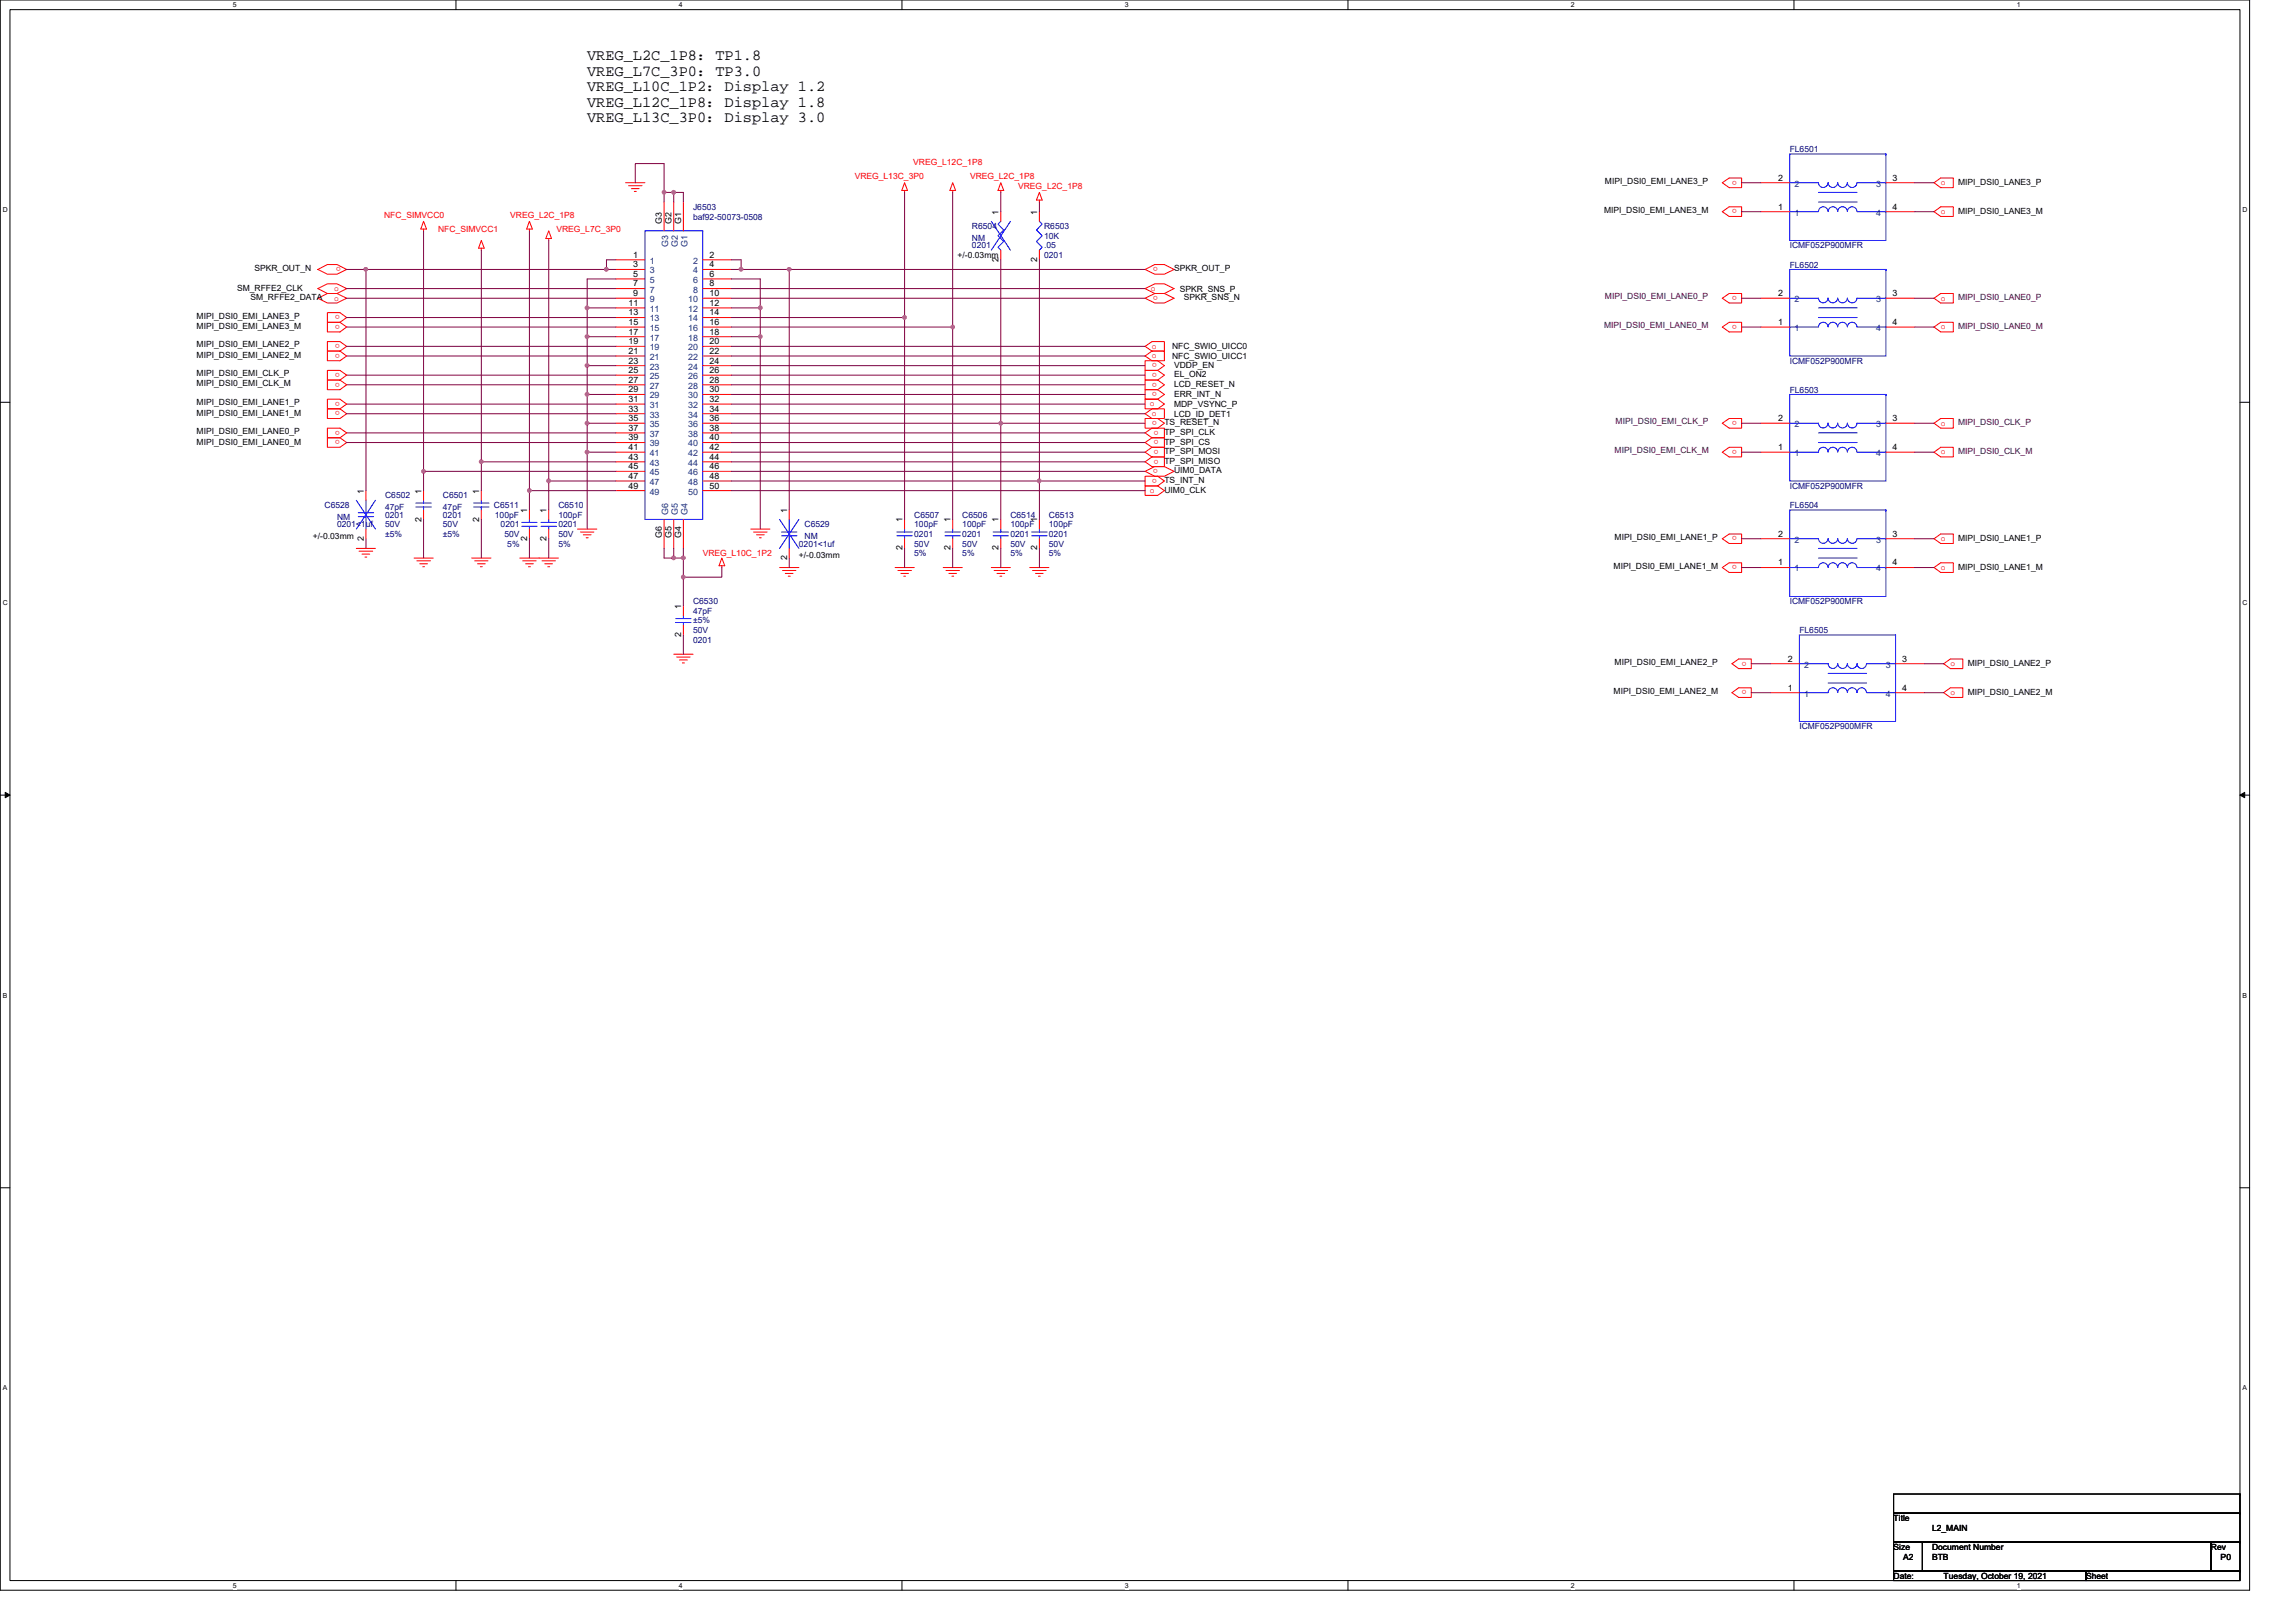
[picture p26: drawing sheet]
<svg xmlns="http://www.w3.org/2000/svg" width="297mm" height="210mm" viewBox="0 0 297 210" stroke-linecap="round" stroke-linejoin="round" font-family="sans-serif">
<defs><g id="words">
<g font-size="2">
<text x="76" y="7.8">VREG_L2C_1P8：TP1.8</text>
<text x="76" y="9.8">VREG_L7C_3P0：TP3.0</text>
<text x="76" y="11.8">VREG_L10C_1P2：Display 1.2</text>
<text x="76" y="13.8">VREG_L12C_1P8：Display 1.8</text>
<text x="76" y="15.8">VREG_L13C_3P0：Display 3.0</text>
</g>
<g font-size="1.1" fill="#f00">
<text x="110.6" y="23.2">VREG_L13C_3P0</text>
<text x="118.1" y="21.3">VREG_L12C_1P8</text>
<text x="125.5" y="23.2">VREG_L2C_1P8</text>
<text x="224.7" y="23.4" transform="rotate(180 224.7 23.4)">o</text>
<text x="251.1" y="23.9">o</text>
<text x="49.7" y="28.2">NFC_SIMVCC0</text>
<text x="66" y="28.2">VREG_L2C_1P8</text>
<text x="131.7" y="24.4">VREG_L2C_1P8</text>
<text x="224.7" y="27.1" transform="rotate(180 224.7 27.1)">o</text>
<text x="251.1" y="27.7">o</text>
<text x="44.1" y="34.6" transform="rotate(180 44.1 34.6)">o</text>
<text x="56.7" y="30">NFC_SIMVCC1</text>
<text x="72" y="30">VREG_L7C_3P0</text>
<text x="149.8" y="34.6" transform="rotate(180 149.8 34.6)">o</text>
<text x="43.2" y="37.6">o</text>
<text x="43.2" y="38.9">o</text>
<text x="44" y="40.8" transform="rotate(180 44 40.8)">o</text>
<text x="148.9" y="37.6">o</text>
<text x="149.8" y="38.3" transform="rotate(180 149.8 38.3)">o</text>
<text x="224.7" y="38.3" transform="rotate(180 224.7 38.3)">o</text>
<text x="251.1" y="38.9">o</text>
<text x="44" y="42" transform="rotate(180 44 42)">o</text>
<text x="44" y="44.5" transform="rotate(180 44 44.5)">o</text>
<text x="44" y="45.8" transform="rotate(180 44 45.8)">o</text>
<text x="149" y="45.1">o</text>
<text x="149" y="46.3">o</text>
<text x="149.6" y="47" transform="rotate(180 149.6 47)">o</text>
<text x="224.7" y="42" transform="rotate(180 224.7 42)">o</text>
<text x="251.1" y="42.6">o</text>
<text x="44" y="48.3" transform="rotate(180 44 48.3)">o</text>
<text x="44" y="49.5" transform="rotate(180 44 49.5)">o</text>
<text x="44" y="52" transform="rotate(180 44 52)">o</text>
<text x="44" y="53.2" transform="rotate(180 44 53.2)">o</text>
<text x="148.8" y="52.6">o</text>
<text x="149" y="53.8">o</text>
<text x="149.6" y="48.3" transform="rotate(180 149.6 48.3)">o</text>
<text x="149.6" y="49.5" transform="rotate(180 149.6 49.5)">o</text>
<text x="149.6" y="50.7" transform="rotate(180 149.6 50.7)">o</text>
<text x="44" y="55.7" transform="rotate(180 44 55.7)">o</text>
<text x="44" y="57" transform="rotate(180 44 57)">o</text>
<text x="149.6" y="54.5" transform="rotate(180 149.6 54.5)">o</text>
<text x="149.9" y="55.7" transform="rotate(180 149.9 55.7)">o</text>
<text x="149.9" y="57" transform="rotate(180 149.9 57)">o</text>
<text x="149.9" y="58.2" transform="rotate(180 149.9 58.2)">o</text>
<text x="149.9" y="59.5" transform="rotate(180 149.9 59.5)">o</text>
<text x="224.7" y="54.5" transform="rotate(180 224.7 54.5)">o</text>
<text x="224.7" y="58.2" transform="rotate(180 224.7 58.2)">o</text>
<text x="251.1" y="55.1">o</text>
<text x="251.1" y="58.8">o</text>
<text x="148.8" y="63.8">o</text>
<text x="149.6" y="62" transform="rotate(180 149.6 62)">o</text>
<text x="149.8" y="60.7" transform="rotate(180 149.8 60.7)">o</text>
<text x="90.9" y="72">VREG_L10C_1P2</text>
<text x="224.7" y="69.4" transform="rotate(180 224.7 69.4)">o</text>
<text x="251.1" y="70">o</text>
<text x="224.7" y="73.2" transform="rotate(180 224.7 73.2)">o</text>
<text x="251.1" y="73.7">o</text>
<text x="225.9" y="85.6" transform="rotate(180 225.9 85.6)">o</text>
<text x="225.9" y="89.3" transform="rotate(180 225.9 89.3)">o</text>
<text x="252.3" y="86.2">o</text>
<text x="252.3" y="89.9">o</text>
</g>
<g font-size="1.1">
<text x="207.6" y="23.8">MIPI_DSI0_EMI_LANE3_P</text>
<text x="230" y="23.4">2</text>
<text x="244.9" y="23.4">3</text>
<text x="253.3" y="23.9">MIPI_DSI0_LANE3_P</text>
<text x="85.6" y="29" transform="rotate(-90 85.6 29)">G3</text>
<text x="86.9" y="29" transform="rotate(-90 86.9 29)">G2</text>
<text x="88.1" y="29" transform="rotate(-90 88.1 29)">G1</text>
<text x="129.2" y="27.8" transform="rotate(-90 129.2 27.8)">1</text>
<text x="134.2" y="27.8" transform="rotate(-90 134.2 27.8)">1</text>
<text x="207.5" y="27.5">MIPI_DSI0_EMI_LANE3_M</text>
<text x="230" y="27.1">1</text>
<text x="244.9" y="27.1">4</text>
<text x="253.3" y="27.7">MIPI_DSI0_LANE3_M</text>
<text x="32.9" y="35.1">SPKR_OUT_N</text>
<text x="81.9" y="33.3">1</text>
<text x="81.9" y="34.6">3</text>
<text x="81.9" y="35.8">5</text>
<text x="91.8" y="33.3">2</text>
<text x="91.8" y="34.6">4</text>
<text x="91.8" y="35.8">6</text>
<text x="123.9" y="33.4">+/-0.03mm</text>
<text x="129.2" y="33.9" transform="rotate(-90 129.2 33.9)">2</text>
<text x="134.2" y="33.9" transform="rotate(-90 134.2 33.9)">2</text>
<text x="151.9" y="35.1">SPKR_OUT_P</text>
<text x="25.4" y="41.2">MIPI_DSI0_EMI_LANE3_P</text>
<text x="30.7" y="37.6">SM_RFFE2_CLK</text>
<text x="32.4" y="38.9">SM_RFFE2_DATA</text>
<text x="81.3" y="39.6">11</text>
<text x="81.3" y="40.8">13</text>
<text x="81.9" y="37.1">7</text>
<text x="81.9" y="38.3">9</text>
<text x="91.8" y="37.1">8</text>
<text x="91.8" y="38.3">10</text>
<text x="91.8" y="39.6">12</text>
<text x="91.8" y="40.8">14</text>
<text x="152.6" y="37.7">SPKR_SNS_P</text>
<text x="153.1" y="38.9">SPKR_SNS_N</text>
<text x="230" y="38.3">2</text>
<text x="244.9" y="38.3">3</text>
<text x="25.4" y="42.6">MIPI_DSI0_EMI_LANE3_M</text>
<text x="25.4" y="45">MIPI_DSI0_EMI_LANE2_P</text>
<text x="25.4" y="46.3">MIPI_DSI0_EMI_LANE2_M</text>
<text x="81.3" y="42">15</text>
<text x="81.3" y="43.3">17</text>
<text x="81.3" y="44.5">19</text>
<text x="81.3" y="45.8">21</text>
<text x="81.3" y="47">23</text>
<text x="91.8" y="42">16</text>
<text x="91.8" y="43.3">18</text>
<text x="91.8" y="44.5">20</text>
<text x="91.8" y="45.8">22</text>
<text x="91.8" y="47">24</text>
<text x="151.6" y="45.2">NFC_SWIO_UICC0</text>
<text x="151.6" y="46.4">NFC_SWIO_UICC1</text>
<text x="151.9" y="47.6">VDDP_EN</text>
<text x="230" y="42">1</text>
<text x="244.9" y="42">4</text>
<text x="25.4" y="48.7">MIPI_DSI0_EMI_CLK_P</text>
<text x="25.4" y="49.9">MIPI_DSI0_EMI_CLK_M</text>
<text x="25.4" y="52.4">MIPI_DSI0_EMI_LANE1_P</text>
<text x="25.4" y="53.8">MIPI_DSI0_EMI_LANE1_M</text>
<text x="81.3" y="48.3">25</text>
<text x="81.3" y="49.5">27</text>
<text x="81.3" y="50.8">29</text>
<text x="81.3" y="52">31</text>
<text x="81.3" y="53.3">33</text>
<text x="91.8" y="48.3">26</text>
<text x="91.8" y="49.5">28</text>
<text x="91.8" y="50.8">30</text>
<text x="91.8" y="52">32</text>
<text x="91.8" y="53.3">34</text>
<text x="151.9" y="48.8">EL_ON2</text>
<text x="151.9" y="50.1">LCD_RESET_N</text>
<text x="151.9" y="51.3">ERR_INT_N</text>
<text x="151.9" y="52.7">MDP_VSYNC_P</text>
<text x="151.9" y="53.9">LCD_ID_DET1</text>
<text x="25.4" y="56.2">MIPI_DSI0_EMI_LANE0_P</text>
<text x="25.4" y="57.5">MIPI_DSI0_EMI_LANE0_M</text>
<text x="81.3" y="54.5">35</text>
<text x="81.3" y="55.7">37</text>
<text x="81.3" y="57">39</text>
<text x="81.3" y="58.2">41</text>
<text x="81.3" y="59.5">43</text>
<text x="91.8" y="54.5">36</text>
<text x="91.8" y="55.7">38</text>
<text x="91.8" y="57">40</text>
<text x="91.8" y="58.2">42</text>
<text x="91.8" y="59.5">44</text>
<text x="150.6" y="55">TS_RESET_N</text>
<text x="150.6" y="56.3">TP_SPI_CLK</text>
<text x="150.6" y="57.5">TP_SPI_CS</text>
<text x="150.6" y="58.8">TP_SPI_MOSI</text>
<text x="230" y="58.2">1</text>
<text x="230" y="54.5">2</text>
<text x="244.9" y="54.5">3</text>
<text x="244.9" y="58.2">4</text>
<text x="47.1" y="63.9" transform="rotate(-90 47.1 63.9)">1</text>
<text x="54.5" y="63.9" transform="rotate(-90 54.5 63.9)">1</text>
<text x="62" y="63.9" transform="rotate(-90 62 63.9)">1</text>
<text x="81.3" y="60.7">45</text>
<text x="81.3" y="62">47</text>
<text x="81.3" y="63.2">49</text>
<text x="91.8" y="60.7">46</text>
<text x="91.8" y="62">48</text>
<text x="91.8" y="63.2">50</text>
<text x="150.6" y="60">TP_SPI_MISO</text>
<text x="150.6" y="62.5">TS_INT_N</text>
<text x="150.6" y="63.8">UIM0_CLK</text>
<text x="151.9" y="61.3">UIM0_DATA</text>
<text x="40.5" y="69.7">+/-0.03mm</text>
<text x="47.1" y="70" transform="rotate(-90 47.1 70)">2</text>
<text x="54.5" y="67.5" transform="rotate(-90 54.5 67.5)">2</text>
<text x="62" y="67.5" transform="rotate(-90 62 67.5)">2</text>
<text x="68.2" y="70" transform="rotate(-90 68.2 70)">2</text>
<text x="68.2" y="66.3" transform="rotate(-90 68.2 66.3)">1</text>
<text x="70.7" y="70" transform="rotate(-90 70.7 70)">2</text>
<text x="70.7" y="66.3" transform="rotate(-90 70.7 66.3)">1</text>
<text x="85.6" y="69.6" transform="rotate(-90 85.6 69.6)">G6</text>
<text x="86.9" y="69.6" transform="rotate(-90 86.9 69.6)">G5</text>
<text x="88.1" y="69.6" transform="rotate(-90 88.1 69.6)">G4</text>
<text x="101.8" y="66.3" transform="rotate(-90 101.8 66.3)">1</text>
<text x="116.8" y="71.2" transform="rotate(-90 116.8 71.2)">2</text>
<text x="116.8" y="67.6" transform="rotate(-90 116.8 67.6)">1</text>
<text x="123" y="71.2" transform="rotate(-90 123 71.2)">2</text>
<text x="123" y="67.6" transform="rotate(-90 123 67.6)">1</text>
<text x="129.2" y="71.2" transform="rotate(-90 129.2 71.2)">2</text>
<text x="129.2" y="67.6" transform="rotate(-90 129.2 67.6)">1</text>
<text x="134.2" y="71.2" transform="rotate(-90 134.2 71.2)">2</text>
<text x="134.2" y="67.6" transform="rotate(-90 134.2 67.6)">1</text>
<text x="208.9" y="69.9">MIPI_DSI0_EMI_LANE1_P</text>
<text x="230" y="69.4">2</text>
<text x="244.9" y="69.4">3</text>
<text x="253.3" y="70">MIPI_DSI0_LANE1_P</text>
<text x="101.8" y="72.5" transform="rotate(-90 101.8 72.5)">2</text>
<text x="103.4" y="72.2">+/-0.03mm</text>
<text x="208.8" y="73.6">MIPI_DSI0_EMI_LANE1_M</text>
<text x="230" y="73.2">1</text>
<text x="244.9" y="73.2">4</text>
<text x="253.3" y="73.7">MIPI_DSI0_LANE1_M</text>
<text x="88.1" y="82.4" transform="rotate(-90 88.1 82.4)">2</text>
<text x="88.1" y="78.8" transform="rotate(-90 88.1 78.8)">1</text>
<text x="208.8" y="89.8">MIPI_DSI0_EMI_LANE2_M</text>
<text x="208.9" y="86">MIPI_DSI0_EMI_LANE2_P</text>
<text x="231.3" y="89.3">1</text>
<text x="231.3" y="85.6">2</text>
<text x="246.1" y="85.6">3</text>
<text x="246.1" y="89.3">4</text>
<text x="254.6" y="86.1">MIPI_DSI0_LANE2_P</text>
<text x="254.6" y="89.9">MIPI_DSI0_LANE2_M</text>
<text x="245" y="196.8">Title</text>
<text x="245" y="200.5">Size</text>
<text x="246.2" y="201.8">A2</text>
<text x="250" y="200.5">Document Number</text>
<text x="250" y="201.8">BTB</text>
<text x="250" y="198">L2_MAIN</text>
<text x="286" y="200.5">Rev</text>
<text x="287.3" y="201.8">P0</text>
<text x="245" y="204.3">Date:</text>
<text x="251.5" y="204.3">Tuesday, October 19, 2021</text>
<text x="269.9" y="204.3">Sheet</text>
</g>
<g font-size="1.1" fill="#000080">
<text x="231.5" y="19.7">FL6501</text>
<text x="89.7" y="27.2">J6503</text>
<text x="89.7" y="28.4">baf92-50073-0508</text>
<text x="125.7" y="29.7">R6504</text>
<text x="135.1" y="29.7">R6503</text>
<text x="125.7" y="31.1">NM</text>
<text x="125.7" y="32.1">0201</text>
<text x="135.1" y="30.9">10K</text>
<text x="135.1" y="32.1">.05</text>
<text x="135.1" y="33.4">0201</text>
<text x="231.5" y="32.1">ICMF052P900MFR</text>
<text x="231.5" y="34.6">FL6502</text>
<text x="231.5" y="47.1">ICMF052P900MFR</text>
<text x="231.5" y="50.8">FL6503</text>
<text x="42" y="65.7">C6528</text>
<text x="49.8" y="64.5">C6502</text>
<text x="49.8" y="66">47pF</text>
<text x="57.3" y="64.5">C6501</text>
<text x="57.3" y="66">47pF</text>
<text x="63.9" y="65.7">C6511</text>
<text x="72.2" y="65.7">C6510</text>
<text x="231.5" y="65.7">FL6504</text>
<text x="231.5" y="63.2">ICMF052P900MFR</text>
<text x="43.6" y="67.2">NM</text>
<text x="43.6" y="68.2">0201&lt;1uf</text>
<text x="49.8" y="67">0201</text>
<text x="49.8" y="68.2">50V</text>
<text x="49.8" y="69.5">±5%</text>
<text x="57.3" y="67">0201</text>
<text x="57.3" y="68.2">50V</text>
<text x="57.3" y="69.5">±5%</text>
<text x="64" y="67">100pF</text>
<text x="64.8" y="68.2">0201</text>
<text x="65.3" y="69.5">50V</text>
<text x="65.6" y="70.7">5%</text>
<text x="72.2" y="67">100pF</text>
<text x="72.2" y="68.2">0201</text>
<text x="72.2" y="69.5">50V</text>
<text x="72.2" y="70.7">5%</text>
<text x="103.4" y="70.7">0201&lt;1uf</text>
<text x="104.1" y="68.2">C6529</text>
<text x="104.1" y="69.7">NM</text>
<text x="118.3" y="67">C6507</text>
<text x="118.3" y="68.2">100pF</text>
<text x="118.3" y="69.5">0201</text>
<text x="118.3" y="70.7">50V</text>
<text x="118.3" y="72">5%</text>
<text x="124.5" y="67">C6506</text>
<text x="124.5" y="68.2">100pF</text>
<text x="124.5" y="69.5">0201</text>
<text x="124.5" y="70.7">50V</text>
<text x="124.5" y="72">5%</text>
<text x="130.7" y="67">C6514</text>
<text x="130.7" y="68.2">100pF</text>
<text x="130.7" y="69.5">0201</text>
<text x="130.7" y="70.7">50V</text>
<text x="130.7" y="72">5%</text>
<text x="135.7" y="67">C6513</text>
<text x="135.7" y="68.2">100pF</text>
<text x="135.7" y="69.5">0201</text>
<text x="135.7" y="70.7">50V</text>
<text x="135.7" y="72">5%</text>
<text x="89.7" y="78.2">C6530</text>
<text x="89.7" y="79.4">47pF</text>
<text x="89.7" y="83.2">0201</text>
<text x="89.7" y="81.9">50V</text>
<text x="89.7" y="80.7">±5%</text>
<text x="231.5" y="78.2">ICMF052P900MFR</text>
<text x="232.8" y="81.9">FL6505</text>
<text x="232.8" y="94.4">ICMF052P900MFR</text>
</g>
<g font-size="1.1" fill="#004080">
<text x="232.2" y="27.9">1</text>
<text x="232.2" y="24.2">2</text>
<text x="242.7" y="24.2">3</text>
<text x="242.7" y="27.9">4</text>
<text x="84" y="34.1">1</text>
<text x="84" y="35.4">3</text>
<text x="86.4" y="32" transform="rotate(-90 86.4 32)">G3</text>
<text x="87.7" y="32" transform="rotate(-90 87.7 32)">G2</text>
<text x="88.9" y="32" transform="rotate(-90 88.9 32)">G1</text>
<text x="89.7" y="34.1">2</text>
<text x="89.7" y="35.4">4</text>
<text x="84" y="36.6">5</text>
<text x="84" y="37.8">7</text>
<text x="84" y="39.1">9</text>
<text x="84" y="40.3">11</text>
<text x="84" y="41.6">13</text>
<text x="89" y="39.1">10</text>
<text x="89" y="40.3">12</text>
<text x="89" y="41.6">14</text>
<text x="89.7" y="36.6">6</text>
<text x="89.7" y="37.8">8</text>
<text x="232.2" y="39.1">2</text>
<text x="242.7" y="39.1">3</text>
<text x="84" y="42.8">15</text>
<text x="84" y="44.1">17</text>
<text x="84" y="45.3">19</text>
<text x="84" y="46.6">21</text>
<text x="84" y="47.8">23</text>
<text x="89" y="42.8">16</text>
<text x="89" y="44.1">18</text>
<text x="89" y="45.3">20</text>
<text x="89" y="46.6">22</text>
<text x="89" y="47.8">24</text>
<text x="232.2" y="42.8">1</text>
<text x="242.7" y="42.8">4</text>
<text x="84" y="49">25</text>
<text x="84" y="50.3">27</text>
<text x="84" y="51.5">29</text>
<text x="84" y="52.8">31</text>
<text x="89" y="49">26</text>
<text x="89" y="50.3">28</text>
<text x="89" y="51.5">30</text>
<text x="89" y="52.8">32</text>
<text x="84" y="54">33</text>
<text x="84" y="55.3">35</text>
<text x="84" y="56.5">37</text>
<text x="84" y="57.8">39</text>
<text x="84" y="59">41</text>
<text x="89" y="54">34</text>
<text x="89" y="55.3">36</text>
<text x="89" y="56.5">38</text>
<text x="89" y="57.8">40</text>
<text x="89" y="59">42</text>
<text x="232.2" y="59">1</text>
<text x="232.2" y="55.3">2</text>
<text x="242.7" y="55.3">3</text>
<text x="242.7" y="59">4</text>
<text x="84" y="60.3">43</text>
<text x="84" y="61.5">45</text>
<text x="84" y="62.7">47</text>
<text x="84" y="64">49</text>
<text x="89" y="60.3">44</text>
<text x="89" y="61.5">46</text>
<text x="89" y="62.7">48</text>
<text x="89" y="64">50</text>
<text x="86.4" y="66.6" transform="rotate(-90 86.4 66.6)">G6</text>
<text x="87.7" y="66.6" transform="rotate(-90 87.7 66.6)">G5</text>
<text x="88.9" y="66.6" transform="rotate(-90 88.9 66.6)">G4</text>
<text x="232.2" y="70.2">2</text>
<text x="242.7" y="70.2">3</text>
<text x="232.2" y="73.9">1</text>
<text x="242.7" y="73.9">4</text>
<text x="233.4" y="86.4">2</text>
<text x="244" y="86.4">3</text>
<text x="233.4" y="90.1">1</text>
<text x="244" y="90.1">4</text>
</g>
<g font-size="1.1" fill="#400040">
<text x="207.6" y="38.7">MIPI_DSI0_EMI_LANE0_P</text>
<text x="253.3" y="38.9">MIPI_DSI0_LANE0_P</text>
<text x="207.5" y="42.5">MIPI_DSI0_EMI_LANE0_M</text>
<text x="253.3" y="42.6">MIPI_DSI0_LANE0_M</text>
<text x="208.9" y="58.7">MIPI_DSI0_EMI_CLK_M</text>
<text x="209" y="54.9">MIPI_DSI0_EMI_CLK_P</text>
<text x="253.3" y="55">MIPI_DSI0_CLK_P</text>
<text x="253.3" y="58.8">MIPI_DSI0_CLK_M</text>
</g>
<g font-size=".9">
<text x="30.1" y="1">5</text>
<text x="87.8" y="1">4</text>
<text x="145.5" y="1">3</text>
<text x="203.2" y="1">2</text>
<text x="260.9" y="1">1</text>
<text x=".4" y="27.5">D</text>
<text x="290.1" y="27.5">D</text>
<text x=".4" y="78.3">C</text>
<text x="290.1" y="78.3">C</text>
<text x=".4" y="129.1">B</text>
<text x="290.1" y="129.1">B</text>
<text x=".4" y="179.9">A</text>
<text x="290.1" y="179.9">A</text>
<text x="30.1" y="205.4">5</text>
<text x="87.8" y="205.4">4</text>
<text x="145.5" y="205.4">3</text>
<text x="203.2" y="205.4">2</text>
<text x="260.9" y="205.4">1</text>
</g>
</g></defs>
<path d="M0 0h291v205.7h-291zM1.3 1.2h288.5v203.3h-288.5z" fill="none" stroke="#000" stroke-width=".13"/>
<g fill="#fff">
<path d="M30.1 .1h.5v1h-.5z"/>
<path d="M30.1 204.6h.5v1h-.5z"/>
</g>
<path d="M59 0v1.2M59 204.5v1.2" fill="none" stroke="#000" stroke-width=".13"/>
<g fill="#fff">
<path d="M87.8 .1h.5v1h-.5z"/>
<path d="M87.8 204.6h.5v1h-.5z"/>
</g>
<path d="M116.7 0v1.2M116.7 204.5v1.2" fill="none" stroke="#000" stroke-width=".13"/>
<g fill="#fff">
<path d="M145.5 .1h.5v1h-.5z"/>
<path d="M145.5 204.6h.5v1h-.5z"/>
</g>
<path d="M174.4 0v1.2M174.4 204.5v1.2" fill="none" stroke="#000" stroke-width=".13"/>
<g fill="#fff">
<path d="M203.2 .1h.5v1h-.5z"/>
<path d="M203.2 204.6h.5v1h-.5z"/>
</g>
<path d="M232.1 0v1.2M232.1 204.5v1.2" fill="none" stroke="#000" stroke-width=".13"/>
<g fill="#fff">
<path d="M260.9 .1h.5v1h-.5z"/>
<path d="M260.9 204.6h.5v1h-.5z"/>
<path d="M.4 26.6h.6v1h-.6z"/>
<path d="M290.1 26.6h.6v1h-.6z"/>
<path d="M.4 77.4h.6v1h-.6z"/>
<path d="M290.1 77.4h.6v1h-.6z"/>
</g>
<path d="M0 52h1.3M289.8 52h1.2" fill="none" stroke="#000" stroke-width=".13"/>
<g fill="#fff">
<path d="M.4 128.3h.5v1h-.5z"/>
<path d="M290.1 128.3h.6v1h-.6z"/>
</g>
<path d="M0 102.9h1.3M289.8 102.9h1.2" fill="none" stroke="#000" stroke-width=".13"/>
<path d="M.7 102.5l.6 .4-.6 .3zM289.8 102.9l.6-.4v.7z" fill="#000" stroke="#000" stroke-width=".13"/>
<g fill="#fff">
<path d="M.4 179.1h.5v1h-.5z"/>
<path d="M290.1 179.1h.6v1h-.6z"/>
</g>
<g fill="none" stroke="#000" stroke-width=".13">
<path d="M0 153.7h1.3M289.8 153.7h1.2M245 199.5h3.7v3.7h-3.7zM245 193.3h44.8v2.5h-44.8zM245 195.8h44.8v3.7h-44.8zM248.7 199.5h.1M248.7 199.5h37.3v3.7h-37.3zM286 199.5h.1M286 199.5h3.8v3.7h-3.8zM289.8 193.3h.1M289.8 195.8h.1M289.8 199.5h.1"/>
<path d="M245 203.2h24.9v1.3h-24.9zM269.9 203.2h.1M269.9 203.2h19.9v1.3h-19.9zM289.8 203.2h.1"/>
</g>
<g fill="none" stroke="#f00" stroke-width=".13">
<path d="M41.1 34.9l1.3-.7h1.2l1.2 .7-1.2 .6h-1.2zM41.1 37.3l1.3-.6h1.2l1.2 .6-1.2 .7h-1.2zM41.1 38.6l1.3-.6h1.2l1.2 .6-1.2 .6h-1.2zM54.8 29.6v.3M54.8 28.6l.4 1h-.8zM62.3 32.1v.3M62.3 31.1l.4 1h-.8zM68.5 29.6v.3M68.5 28.6l.4 1h-.8zM71 30.9v.2M71 29.9l.3 1h-.7zM79.7 33.6h3.7"/>
<path d="M79.7 34.9h3.7M79.7 36.1h3.7M79.7 37.3h3.7M79.7 38.6h3.7M79.7 39.8h3.7M80.9 23.6h2.5M81.3 24h1.8M81.7 24.4h1M82.1 24.8h.2M85.9 26.1v3.8M87.2 26.1v3.8M88.4 26.1v3.8"/>
<path d="M90.9 33.6h3.7M90.9 34.9h3.7M90.9 36.1h3.7M90.9 37.3h3.7M90.9 38.6h3.7M90.9 39.8h3.7M117 24.6v.3M117 23.6l.4 1h-.7zM123.3 23.6l.3 1h-.7zM123.3 24.6v.3M129.5 24.6v.3M129.5 27.4v1.2"/>
<path d="M129.5 32.4v1.2M129.5 23.6l.4 1h-.8zM134.5 25.9v.2M134.5 27.4v1.2M134.5 32.4v1.2M134.5 24.9l.3 1h-.7zM148.1 34.9l1.3-.7h1.2l1.3 .7-1.3 .6h-1.2zM148.1 37.3l1.3-.6h1.2l1.3 .6-1.3 .7h-1.2zM148.1 38.6l1.3-.6h1.2l1.3 .6-1.3 .6h-1.2zM222.8 27.4l.9-.6h1.6v1.2h-1.6zM222.8 38.6l.9-.6h1.6v1.2h-1.6zM222.8 23.6l.9-.6h1.6v1.3h-1.6z"/>
<path d="M227.8 27.4h3.7M227.8 23.6h3.7M227.8 38.6h3.7M244 23.6h3.7M244 27.4h3.7M244 38.6h3.7M250.2 23.6l.9-.6h1.6v1.3h-1.6zM250.2 27.4l.9-.6h1.6v1.2h-1.6zM250.2 38.6l.9-.6h1.6v1.2h-1.6zM42.4 40.4h1.6l.8 .7-.8 .6h-1.6zM42.4 41.7h1.6l.8 .6-.8 .6h-1.6zM42.4 44.2h1.6l.8 .6-.8 .6h-1.6z"/>
<path d="M42.4 45.4h1.6l.8 .7-.8 .6h-1.6zM42.4 47.9h1.6l.8 .6-.8 .7h-1.6zM42.4 49.2h1.6l.8 .6-.8 .6h-1.6zM42.4 51.6h1.6l.8 .7-.8 .6h-1.6zM42.4 52.9h1.6l.8 .6-.8 .6h-1.6zM42.4 55.4h1.6l.8 .6-.8 .6h-1.6zM42.4 56.6h1.6l.8 .7-.8 .6h-1.6zM79.7 41.1h3.7M79.7 42.3h3.7M79.7 43.6h3.7M79.7 44.8h3.7M79.7 46.1h3.7"/>
<path d="M79.7 47.3h3.7M79.7 48.5h3.7M79.7 49.8h3.7M79.7 51h3.7M79.7 52.3h3.7M79.7 53.5h3.7M79.7 54.8h3.7M79.7 56h3.7M79.7 57.3h3.7M79.7 58.5h3.7M79.7 59.8h3.7M90.9 41.1h3.7"/>
<path d="M90.9 42.3h3.7M90.9 43.6h3.7M90.9 44.8h3.7M90.9 46.1h3.7M90.9 47.3h3.7M90.9 48.5h3.7M90.9 49.8h3.7M90.9 51h3.7M90.9 52.3h3.7M90.9 53.5h3.7M90.9 54.8h3.7M90.9 56h3.7"/>
<path d="M90.9 57.3h3.7M90.9 58.5h3.7M90.9 59.8h3.7M148.1 46.7h1.7l.8 .6-.8 .6h-1.7zM148.1 51.6h1.7l.8 .7-.8 .6h-1.7zM148.1 54.1h1.7l.8 .7-.8 .6h-1.7zM148.1 44.8l.9-.6h1.6v1.2h-1.6zM148.1 46.1l.9-.7h1.6v1.3h-1.6zM148.1 53.5l.9-.6h1.6v1.2h-1.6zM148.1 56l.9-.6h1.6v1.2h-1.6zM148.1 59.8l.9-.7h1.6v1.3h-1.6zM149 56.6h1.6v1.3h-1.6"/>
<path d="M149 57.9h1.6v1.2h-1.6M149 56.6l-.9 .7 .9 .6M149 57.9l-.9 .6 .9 .6M149.8 47.9l.8 .6-.8 .7M149.8 49.2l.8 .6-.8 .6M149.8 50.4l.8 .6-.8 .6M149.8 47.9h-1.7v1.3h1.7M149.8 49.2h-1.7v1.2h1.7M149.8 50.4h-1.7v1.2h1.7M222.8 42.3l.9-.6h1.6v1.2h-1.6zM222.8 54.8l.9-.7h1.6v1.3h-1.6zM222.8 58.5l.9-.6h1.6v1.2h-1.6z"/>
<path d="M227.8 42.3h3.7M227.8 58.5h3.7M227.8 54.8h3.7M244 42.3h3.7M244 54.8h3.7M244 58.5h3.7M250.2 42.3l.9-.6h1.6v1.2h-1.6zM250.2 54.8l.9-.7h1.6v1.3h-1.6zM250.2 58.5l.9-.6h1.6v1.2h-1.6zM46.1 71h2.5M46.5 71.3h1.7M46.8 71.7h1"/>
<path d="M47.2 72.1h.3M47.3 63.5v1.2M47.3 68.5v1.2M53.6 72.2h2.4M53.9 72.6h1.8M54.3 72.9h1M54.7 73.3h.2M54.8 63.5v1.2M54.8 66v1.2M61 72.2h2.5M61.4 72.6h1.7M61.8 72.9h1"/>
<path d="M62.1 73.3h.3M62.3 63.5v1.2M62.3 66v1.2M67.2 72.2h5M67.6 72.6h1.8M68 72.9h1M68.4 73.3h.2M68.5 66v1.2M68.5 68.5v1.2M70.1 72.6h1.8M70.5 72.9h1M70.9 73.3h.2"/>
<path d="M71 66v1.2M71 68.5v1.2M74.7 68.5h2.5M75.1 68.8h1.7M75.5 69.2h1M75.8 69.6h.3M79.7 61h3.7M79.7 62.2h3.7M79.7 63.5h3.7M85.9 67.2v3.8M87.2 67.2v3.8M88.4 67.2v3.8"/>
<path d="M88.4 78.4v1.3M90.9 61h3.7M90.9 62.2h3.7M90.9 63.5h3.7M93.4 73.2v.2M93.4 72.2l.4 1h-.8zM97.1 68.5h2.5M97.5 68.8h1.7M97.9 69.2h1M98.3 69.6h.2M100.9 73.4h2.5M101.2 73.8h1.8"/>
<path d="M101.6 74.2h1M102 74.5h.2M102.1 66v1.2M102.1 71v1.2M115.8 73.4h2.5M116.2 73.8h1.7M116.5 74.2h1M116.9 74.5h.3M117 67.2v1.3M117 69.7v1.3M122 73.4h2.5M122.4 73.8h1.7"/>
<path d="M122.8 74.2h1M123.1 74.5h.3M123.3 67.2v1.3M123.3 69.7v1.3M128.2 73.4h2.5M128.6 73.8h1.8M129 74.2h1M129.4 74.5h.2M129.5 67.2v1.3M129.5 69.7v1.3M133.2 73.4h2.5M133.6 73.8h1.7"/>
<path d="M134 74.2h1M134.3 74.5h.3M134.5 67.2v1.3M134.5 69.7v1.3M148.1 61l1.3-.6h1.2l1.3 .6-1.3 .6h-1.2zM148.1 61.6h1.7l.8 .6-.8 .7h-1.7zM148.1 62.9h1.7l.8 .6-.8 .6h-1.7zM222.8 69.7l.9-.6h1.6v1.2h-1.6zM222.8 73.4l.9-.6h1.6v1.3h-1.6zM227.8 73.4h3.7M227.8 69.7h3.7M244 69.7h3.7"/>
<path d="M244 73.4h3.7M250.2 69.7l.9-.6h1.6v1.2h-1.6zM250.2 73.4l.9-.6h1.6v1.3h-1.6zM87.2 84.6h2.5M87.5 85h1.8M87.9 85.4h1M88.3 85.8h.2M88.4 80.9v1.2M224.1 85.9l.8-.6h1.7v1.2h-1.7zM224.1 89.6l.8-.6h1.7v1.2h-1.7zM229 89.6h3.8M229 85.9h3.8"/>
<path d="M245.2 85.9h3.8M245.2 89.6h3.8M251.5 85.9l.8-.6h1.6v1.2h-1.6zM251.5 89.6l.8-.6h1.6v1.2h-1.6z"/>
</g>
<g fill="none" stroke="#00f" stroke-width=".13">
<path d="M231.5 19.9h12.5v11.2h-12.5zM244 19.9h.1M83.4 29.9h7.5v37.3h-7.5zM90.9 29.9h.1M128.2 28.6l2.5 3.8M129.5 28.6l-.4 .4 .8 .8-.8 .7 .8 .7-.8 .8 .4 .4M130.7 28.6l-2.5 3.8M134.5 28.6l.3 .4-.7 .8 .7 .7-.7 .7 .7 .8-.3 .4M231.5 34.9h12.5v11.2h-12.5zM231.5 23.6h3.8M231.5 27.4h3.8M231.5 38.6h3.8"/>
<path d="M235.3 27.4a.61 .61 0 0 1 .6-.6 .61 .61 0 0 1 .6 .6M235.3 23.6a.61 .61 0 0 0 .6 .7 .61 .61 0 0 0 .6-.7M235.3 24.9h5M235.3 26.1h5M235.3 39.8h5M236.5 38.6a.61 .61 0 0 1-.6 .6 .61 .61 0 0 1-.6-.6M236.5 27.4a.61 .61 0 0 1 .6-.6 .61 .61 0 0 1 .6 .6 .62 .62 0 0 1 .7-.6 .62 .62 0 0 1 .6 .6M236.5 23.6a.61 .61 0 0 0 .6 .7 .61 .61 0 0 0 .6-.7 .62 .62 0 0 0 .7 .7 .62 .62 0 0 0 .6-.7M236.5 38.6a.61 .61 0 0 0 .6 .6 .61 .61 0 0 0 .6-.6 .62 .62 0 0 0 .7 .6 .62 .62 0 0 0 .6-.6M239 27.4a.61 .61 0 0 1 .6-.6 .61 .61 0 0 1 .6 .6M239 23.6a.61 .61 0 0 0 .6 .7 .61 .61 0 0 0 .6-.7M240.2 38.6a.61 .61 0 0 1-.6 .6 .61 .61 0 0 1-.6-.6"/>
<path d="M240.3 23.6h3.7M240.3 27.4h3.7M240.3 38.6h3.7M244 34.9h.1M231.5 51h12.5v11.2h-12.5zM231.5 54.8h3.8M231.5 58.5h3.8M235.3 58.5a.61 .61 0 0 1 .6-.6 .61 .61 0 0 1 .6 .6M235.3 41.1h5M235.3 54.7a.61 .61 0 0 0 .6 .7 .61 .61 0 0 0 .6-.7M235.3 56h5M235.3 57.3h5"/>
<path d="M236.5 42.3a.61 .61 0 0 0-.6-.6 .61 .61 0 0 0-.6 .6h-3.8M236.5 42.3a.61 .61 0 0 1 .6-.6 .61 .61 0 0 1 .6 .6 .63 .63 0 0 1 .7-.6 .63 .63 0 0 1 .6 .6M236.5 58.5a.61 .61 0 0 1 .6-.6 .61 .61 0 0 1 .6 .6 .62 .62 0 0 1 .7-.6 .62 .62 0 0 1 .6 .6M236.5 54.7a.61 .61 0 0 0 .6 .7 .61 .61 0 0 0 .6-.7 .62 .62 0 0 0 .7 .7 .62 .62 0 0 0 .6-.7M239 42.3a.61 .61 0 0 1 .6-.6 .61 .61 0 0 1 .6 .6h3.8M239 58.5a.61 .61 0 0 1 .6-.6 .61 .61 0 0 1 .6 .6M239 54.7a.61 .61 0 0 0 .6 .7 .61 .61 0 0 0 .6-.7M240.3 54.8h3.7M240.3 58.5h3.7M244 51h.1M46.1 64.7l2.5 3.8M46.4 66.3h1.9"/>
<path d="M46.4 66.8h1.9M47.3 64.7v1.6M47.3 66.8v1.7M48.6 64.7l-2.5 3.8M53.8 65.1h2M53.8 65.6h2M54.8 64.7v.4M54.8 65.6v.4M61.3 65.1h2M61.3 65.6h2M62.3 64.7v.4M62.3 65.6v.4"/>
<path d="M67.5 67.6h2M67.5 68.1h2M68.5 67.2v.4M68.5 68.1v.4M70 67.6h2M70 68.1h2M71 67.2v.4M71 68.1v.4M88.4 79.7v.3M100.9 67.2l2.5 3.8M101.1 68.8h2M101.1 69.3h2"/>
<path d="M102.1 67.2v1.6M102.1 69.3v1.7M103.4 67.2l-2.5 3.8M116 68.8h2M116 69.3h2M117 68.5v.3M117 69.3v.4M122.3 68.8h1.9M122.3 69.3h1.9M123.3 68.5v.3M123.3 69.3v.4M128.5 68.8h2"/>
<path d="M128.5 69.3h2M129.5 68.5v.3M129.5 69.3v.4M133.5 68.8h2M133.5 69.3h2M134.5 68.5v.3M134.5 69.3v.4M231.5 66h12.5v11.2h-12.5zM231.5 69.7h3.8M235.3 71h5M235.3 72.2h5M236.5 73.4a.61 .61 0 0 0-.6-.6 .61 .61 0 0 0-.6 .6h-3.8"/>
<path d="M236.5 69.7a.61 .61 0 0 1-.6 .6 .61 .61 0 0 1-.6-.6M236.5 73.4a.61 .61 0 0 1 .6-.6 .61 .61 0 0 1 .6 .6 .63 .63 0 0 1 .7-.6 .63 .63 0 0 1 .6 .6M236.5 69.7a.61 .61 0 0 0 .6 .6 .61 .61 0 0 0 .6-.6 .62 .62 0 0 0 .7 .6 .62 .62 0 0 0 .6-.6M239 73.4a.61 .61 0 0 1 .6-.6 .61 .61 0 0 1 .6 .6h3.8M240.2 69.7a.61 .61 0 0 1-.6 .6 .61 .61 0 0 1-.6-.6M240.3 69.7h3.7M244 66h.1M87.4 80h2M87.4 80.5h2M88.4 80.5v.4M232.8 82.1h12.4v11.2h-12.4zM232.8 85.9h3.7"/>
<path d="M232.8 89.6h3.7M236.5 85.9a.62 .62 0 0 0 .6 .6 .62 .62 0 0 0 .7-.6 .61 .61 0 0 0 .6 .6 .61 .61 0 0 0 .6-.6M236.5 87.1h5M236.5 88.4h5M239 89.6a.61 .61 0 0 0-.6-.6 .61 .61 0 0 0-.6 .6 .62 .62 0 0 0-.7-.6 .62 .62 0 0 0-.6 .6M239 85.9a.61 .61 0 0 0 .6 .6 .61 .61 0 0 0 .6-.6 .61 .61 0 0 0 .7 .6 .61 .61 0 0 0 .6-.6M241.5 89.6a.6 .6 0 0 0-.6-.6 .6 .6 0 0 0-.6 .6 .62 .62 0 0 0-.7-.6 .62 .62 0 0 0-.6 .6M241.5 85.9h3.7M241.5 89.6h3.7M245.2 82.1h.1"/>
</g>
<g fill="none" stroke="#800040" stroke-width=".13">
<path d="M44.8 34.9h2.5M44.8 37.3h34.9M44.8 38.6h34.9M47.3 34.9v28.6M47.3 34.9h31.2M54.8 29.9v31.1M62.3 32.4v27.4M68.5 29.9v33.6M71 31.1v31.1M76 39.8v3.8M76 39.8h3.7M78.5 34.9h1.2"/>
<path d="M79.7 33.6h-1.2v1.3M79.7 36.1h-3.7v3.7M82.2 23.6v-2.4h3.7v3.7M85.9 24.9h1.3M85.9 24.9v1.2M87.2 24.9h1.2v1.2M87.2 24.9v1.2M94.6 33.6h1.3v1.3M94.6 34.9h1.3M94.6 36.1h3.8v3.7M94.6 39.8h3.8M94.6 37.3h53.5"/>
<path d="M94.6 38.6h53.5M95.9 34.9h6.2M98.4 39.8v3.8M102.1 34.9v31.1M102.1 34.9h46M117 24.9v16.2M123.3 24.9v17.4M129.5 24.9v2.5M129.5 33.6v21.2M134.5 26.1v1.3M134.5 33.6v28.6M225.3 23.6h2.5"/>
<path d="M225.3 27.4h2.5M225.3 38.6h2.5M247.7 23.6h2.5M247.7 27.4h2.5M247.7 38.6h2.5M44.8 41.1h34.9M44.8 42.3h34.9M44.8 44.8h34.9M44.8 46.1h34.9M44.8 48.5h34.9M44.8 49.8h34.9M44.8 52.3h34.9"/>
<path d="M44.8 53.5h34.9M44.8 56h34.9M44.8 57.3h34.9M62.3 59.8v3.7M62.3 59.8h17.4M76 43.6v3.7M76 47.3v3.7M76 51v3.8M76 54.8v3.7M76 58.5v10M76 43.6h3.7M76 47.3h3.7"/>
<path d="M76 51h3.7M76 54.8h3.7M76 58.5h3.7M94.6 54.8h34.9M94.6 41.1h22.4M94.6 42.3h28.7M94.6 43.6h3.8M94.6 46.1h53.5M94.6 47.3h53.5M94.6 48.5h53.5M94.6 49.8h53.5M94.6 51h53.5"/>
<path d="M94.6 52.3h53.5M94.6 53.5h53.5M94.6 56h53.5M94.6 57.3h53.5M94.6 58.5h53.5M94.6 59.8h53.5M94.6 44.8h53.5M98.4 43.6v24.9M117 41.1v26.1M123.3 42.3v24.9M129.5 54.8v12.4M129.5 54.8h18.6"/>
<path d="M225.3 42.3h2.5M225.3 54.8h2.5M225.3 58.5h2.5M247.7 42.3h2.5M247.7 54.8h2.5M247.7 58.5h2.5M47.3 69.7v1.3M54.8 67.2v5M54.8 61v2.5M54.8 61h24.9M62.3 67.2v5M68.5 69.7v2.5"/>
<path d="M68.5 63.5h11.2M68.5 63.5v2.5M71 69.7v2.5M71 62.2h8.7M71 62.2v3.8M85.9 71v1.2h1.3M87.2 72.2h1.2M87.2 71v1.2M88.4 71v1.2M88.4 72.2v2.5M88.4 74.7v3.7M93.4 73.4v1.3h-5"/>
<path d="M94.6 62.2h39.9M94.6 61h53.5M94.6 63.5h53.5M102.1 72.2v1.2M117 71v2.4M123.3 71v2.4M129.5 71v2.4M134.5 71v2.4M134.5 62.2v5M134.5 62.2h13.6M225.3 69.7h2.5M225.3 73.4h2.5"/>
<path d="M247.7 69.7h2.5M247.7 73.4h2.5M88.4 82.1v2.5M226.6 85.9h2.4M226.6 89.6h2.4M249 85.9h2.5M249 89.6h2.5"/>
</g>
<g fill="#f0f" stroke="#f0f" stroke-width=".13">
<circle cx="85.9" cy="24.9" r=".24"/>
<circle cx="87.2" cy="24.9" r=".24"/>
<circle cx="68.5" cy="63.5" r=".24"/>
<circle cx="87.2" cy="72.2" r=".24"/>
<circle cx="76" cy="39.8" r=".24"/>
<circle cx="76" cy="43.5" r=".24"/>
<circle cx="76" cy="47.3" r=".24"/>
<circle cx="54.8" cy="61" r=".23"/>
<circle cx="76" cy="54.8" r=".24"/>
<circle cx="76" cy="51" r=".24"/>
<circle cx="71" cy="62.2" r=".24"/>
<circle cx="76" cy="58.5" r=".24"/>
<circle cx="62.3" cy="59.7" r=".24"/>
<circle cx="95.9" cy="34.8" r=".24"/>
<circle cx="98.4" cy="39.8" r=".24"/>
<circle cx="98.4" cy="43.5" r=".24"/>
<circle cx="102.1" cy="34.8" r=".24"/>
<circle cx="134.4" cy="62.2" r=".24"/>
<circle cx="129.5" cy="54.8" r=".23"/>
<circle cx="123.2" cy="42.3" r=".23"/>
<circle cx="117" cy="41.1" r=".23"/>
<circle cx="78.4" cy="34.8" r=".23"/>
<circle cx="47.3" cy="34.8" r=".23"/>
<circle cx="88.4" cy="72.2" r=".24"/>
<circle cx="88.4" cy="74.7" r=".24"/>
</g>
<use href="#words"/>
</svg>
